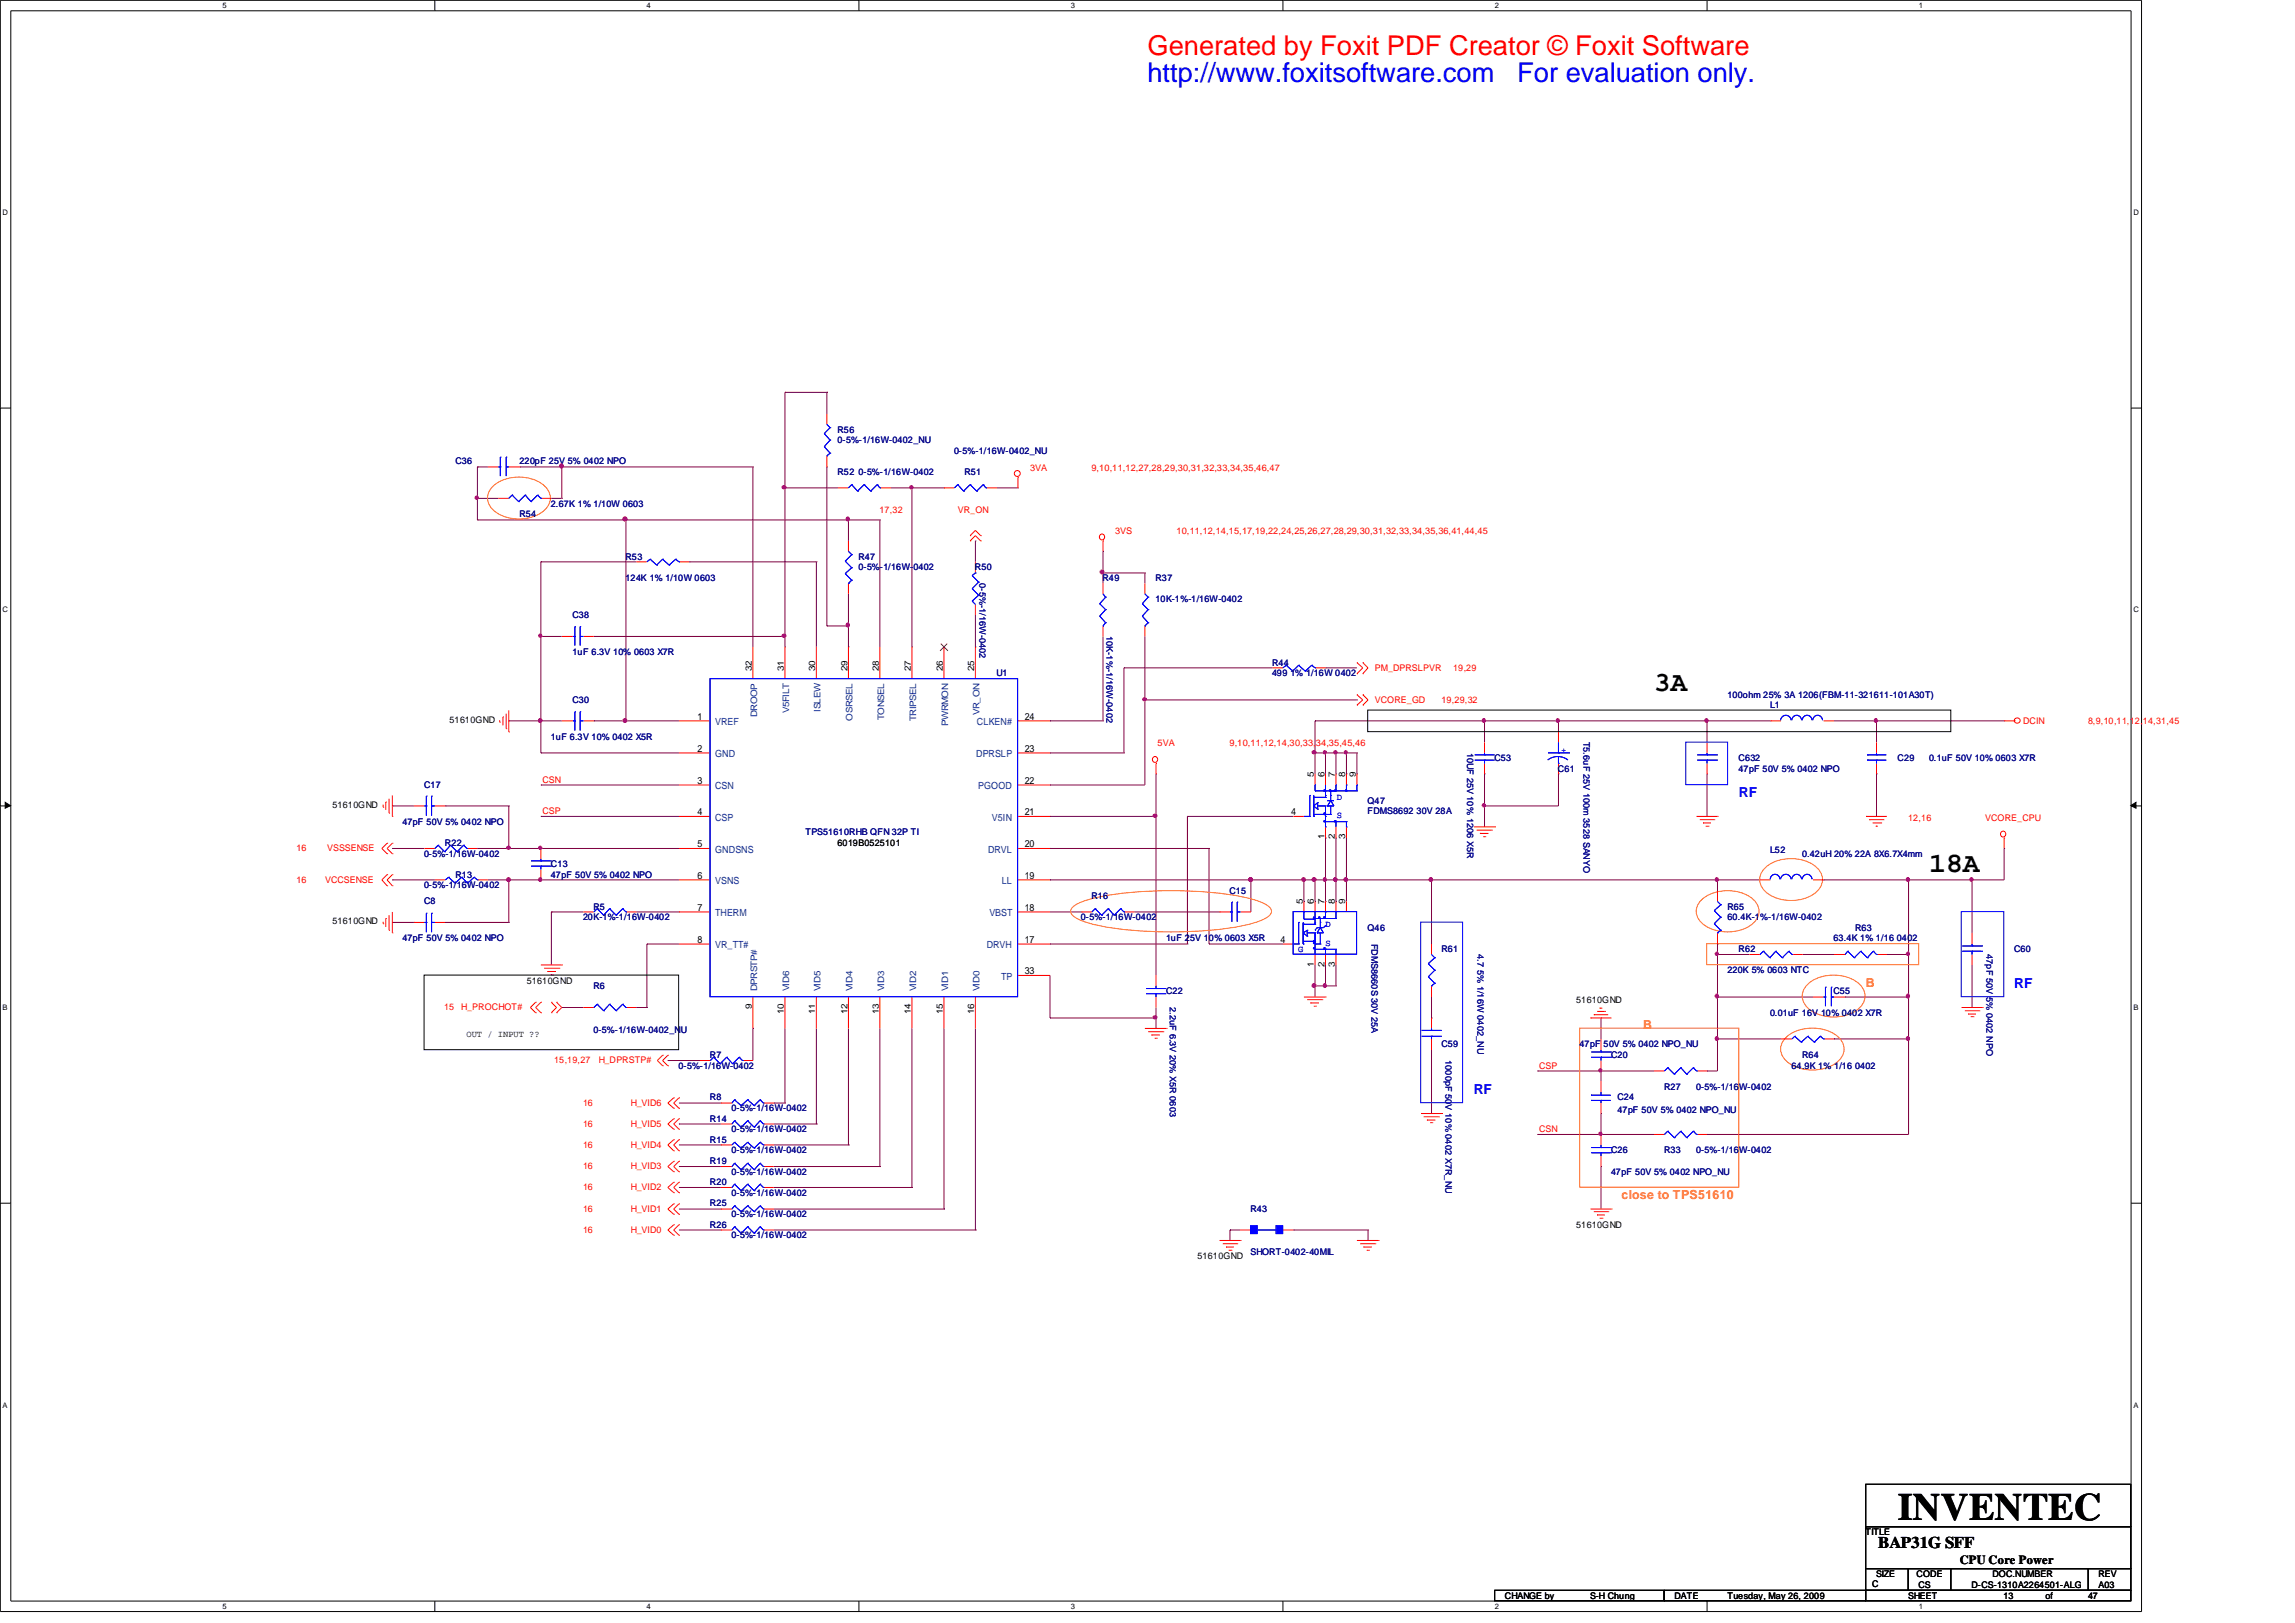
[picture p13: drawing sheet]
<svg xmlns="http://www.w3.org/2000/svg" width="297mm" height="210mm" viewBox="0 0 297 210" stroke-linecap="round" stroke-linejoin="round" font-family="sans-serif">
<defs><g id="words">
<text font-size="5" x="245.5" y="196.6">INVENTEC</text>
<g font-size="3.6">
<text x="214" y="89.4">3A</text>
<text x="249.6" y="112.8">18A</text>
</g>
<text font-size="3.5" fill="#f00" x="148.5" y="7.1">Generated by Foxit PDF Creator © Foxit Software</text>
<g font-size="3.5" fill="#00f">
<text x="148.5" y="10.6">http://www.foxitsoftware.com</text>
<text x="196.3" y="10.6">For evaluation only.</text>
</g>
<text font-size="2.1" x="243" y="200.3">BAP31G SFF</text>
<g font-size="1.8" fill="#00f">
<text x="225" y="103.1">RF</text>
<text x="260.6" y="127.8">RF</text>
<text x="190.7" y="141.5">RF</text>
</g>
<g font-size="1.6" fill="#ff8000">
<text x="241.4" y="127.7">B</text>
<text x="212.6" y="133.2">B</text>
<text x="209.8" y="155.1">close to TPS51610</text>
</g>
<text font-size="1.6" x="253.6" y="202.4">CPU Core Power</text>
<g font-size="1.3">
<text x="90.2" y="93.1">1</text>
<text x="132.6" y="93.1">24</text>
<text x="90.2" y="97.3">2</text>
<text x="90.2" y="101.4">3</text>
<text x="132.6" y="101.4">22</text>
<text x="132.6" y="97.3">23</text>
<text x="90.2" y="105.5">4</text>
<text x="132.6" y="105.5">21</text>
<text x="167" y="105.5">4</text>
<text x="90.2" y="109.6">5</text>
<text x="90.2" y="113.7">6</text>
<text x="132.6" y="113.7">19</text>
<text x="132.6" y="109.6">20</text>
<text x="90.2" y="117.9">7</text>
<text x="132.6" y="117.9">18</text>
<text x="90.2" y="122">8</text>
<text x="132.6" y="122">17</text>
<text x="165.7" y="122">4</text>
<text x="132.6" y="126.1">33</text>
</g>
<g font-size="1.3" fill="#004080">
<text x="92.5" y="93.8">VREF</text>
<text x="126.4" y="93.8">CLKEN#</text>
<text x="92.5" y="98">GND</text>
<text x="126.3" y="98">DPRSLP</text>
<text x="92.5" y="102.1">CSN</text>
<text x="92.5" y="106.2">CSP</text>
<text x="126.6" y="102.1">PGOOD</text>
<text x="128.3" y="106.2">V5IN</text>
<text x="92.5" y="110.3">GNDSNS</text>
<text x="127.8" y="110.3">DRVL</text>
<text x="92.5" y="114.4">VSNS</text>
<text x="92.5" y="118.5">THERM</text>
<text x="128" y="118.5">VBST</text>
<text x="129.6" y="114.4">LL</text>
<text x="92.5" y="122.7">VR_TT#</text>
<text x="127.7" y="122.7">DRVH</text>
<text x="129.5" y="126.7">TP</text>
</g>
<g font-size="1.2" fill="#000080">
<text x="108.4" y="56">R56</text>
<text x="108.4" y="57.3">0-5%-1/16W-0402_NU</text>
<text x="123.4" y="58.7">0-5%-1/16W-0402_NU</text>
<text x="58.9" y="60">C36</text>
<text x="67.2" y="60">220pF 25V 5% 0402 NPO</text>
<text x="71.3" y="65.5">2.67K 1% 1/10W 0603</text>
<text x="108.4" y="61.5">R52 0-5%-1/16W-0402</text>
<text x="124.8" y="61.5">R51</text>
<text x="67.2" y="66.9">R54</text>
<text x="80.9" y="72.4">R53</text>
<text x="80.9" y="75.2">124K 1% 1/10W 0603</text>
<text x="111.1" y="72.4">R47</text>
<text x="111.1" y="73.7">0-5%-1/16W-0402</text>
<text x="126.1" y="73.7">R50</text>
<text x="126.7" y="75.4" transform="rotate(90 126.7 75.4)">0-5%-1/16W-0402</text>
<text x="142.7" y="75.2">R49</text>
<text x="149.5" y="75.2">R37</text>
<text x="149.5" y="77.9">10K-1%-1/16W-0402</text>
<text x="74.1" y="79.9">C38</text>
<text x="143.2" y="82.3" transform="rotate(90 143.2 82.3)">10K-1%-1/16W-0402</text>
<text x="74.1" y="84.8">1uF 6.3V 10% 0603 X7R</text>
<text x="128.9" y="87.5">U1</text>
<text x="164.6" y="86.1">R44</text>
<text x="164.6" y="87.5">499 1% 1/16W 0402</text>
<text x="71.3" y="95.8">1uF 6.3V 10% 0402 X5R</text>
<text x="74.1" y="90.9">C30</text>
<text x="223.5" y="90.3">100ohm 25% 3A 1206(FBM-11-321611-101A30T)</text>
<text x="229" y="91.6">L1</text>
<text x="54.9" y="101.9">C17</text>
<text x="189.8" y="97.4" transform="rotate(90 189.8 97.4)">10UF 25V 10% 1206 X5R</text>
<text x="193.4" y="98.5">C53</text>
<text x="201.6" y="99.8">C61</text>
<text x="204.9" y="96" transform="rotate(90 204.9 96)">T5.6uF 25V 100m 3528 SANYO</text>
<text x="224.9" y="98.5">C632</text>
<text x="224.9" y="99.8">47pF 50V 5% 0402 NPO</text>
<text x="245.5" y="98.5">C29</text>
<text x="249.6" y="98.5">0.1uF 50V 10% 0603 X7R</text>
<text x="52.1" y="106.7">47pF 50V 5% 0402 NPO</text>
<text x="176.9" y="104">Q47</text>
<text x="176.9" y="105.3">FDMS8692 30V 28A</text>
<text x="54.9" y="110.8">0-5%-1/16W-0402</text>
<text x="57.6" y="109.5">R22</text>
<text x="58.9" y="113.5">R13</text>
<text x="71.3" y="112.2">C13</text>
<text x="71.3" y="113.5">47pF 50V 5% 0402 NPO</text>
<text x="104.2" y="108">TPS51610RHB QFN 32P TI</text>
<text x="229" y="110.4">L52</text>
<text x="233.2" y="110.8">0.42uH 20% 22A 8X6.7X4mm</text>
<text x="54.9" y="114.9">0-5%-1/16W-0402</text>
<text x="54.9" y="117">C8</text>
<text x="75.4" y="119">20K-1%-1/16W-0402</text>
<text x="76.8" y="117.7">R5</text>
<text x="139.9" y="119">0-5%-1/16W-0402</text>
<text x="141.2" y="116.3">R16</text>
<text x="159.1" y="115.7">C15</text>
<text x="223.5" y="117.7">R65</text>
<text x="223.5" y="119">60.4K-1%-1/16W-0402</text>
<text x="52.1" y="121.8">47pF 50V 5% 0402 NPO</text>
<text x="150.9" y="121.8">1uF 25V 10% 0603 X5R</text>
<text x="176.9" y="120.4">Q46</text>
<text x="177.4" y="122.1" transform="rotate(90 177.4 122.1)">FDMS8660S 30V 25A</text>
<text x="186.5" y="123.2">R61</text>
<text x="191.2" y="123.4" transform="rotate(90 191.2 123.4)">4.7 5% 1/16W 0402_NU</text>
<text x="223.5" y="125.9">220K 5% 0603 NTC</text>
<text x="224.9" y="123.2">R62</text>
<text x="237.2" y="121.8">63.4K 1% 1/16 0402</text>
<text x="240" y="120.4">R63</text>
<text x="257" y="123.4" transform="rotate(90 257 123.4)">47pF 50V 5% 0402 NPO</text>
<text x="260.6" y="123.2">C60</text>
<text x="76.8" y="127.9">R6</text>
<text x="150.9" y="128.6">C22</text>
<text x="151.4" y="130.3" transform="rotate(90 151.4 130.3)">2.2uF 6.3V 20% X5R 0603</text>
<text x="229" y="131.4">0.01uF 16V 10% 0402 X7R</text>
<text x="237.2" y="128.6">C55</text>
<text x="76.8" y="133.6">0-5%-1/16W-0402_NU</text>
<text x="91.9" y="136.9">R7</text>
<text x="186.5" y="135.5">C59</text>
<text x="187" y="137.2" transform="rotate(90 187 137.2)">1000pF 50V 10% 0402 X7R_NU</text>
<text x="204.4" y="135.5">47pF 50V 5% 0402 NPO_NU</text>
<text x="208.4" y="136.9">C20</text>
<text x="233.1" y="136.9">R64</text>
<text x="87.8" y="138.3">0-5%-1/16W-0402</text>
<text x="91.9" y="142.3">R8</text>
<text x="94.6" y="143.8">0-5%-1/16W-0402</text>
<text x="209.3" y="142.3">C24</text>
<text x="215.3" y="141">R27</text>
<text x="219.4" y="141">0-5%-1/16W-0402</text>
<text x="231.8" y="138.3">64.9K 1% 1/16 0402</text>
<text x="91.9" y="145.1">R14</text>
<text x="91.9" y="147.8">R15</text>
<text x="94.6" y="146.5">0-5%-1/16W-0402</text>
<text x="94.6" y="149.2">0-5%-1/16W-0402</text>
<text x="208.4" y="149.2">C26</text>
<text x="209.3" y="144">47pF 50V 5% 0402 NPO_NU</text>
<text x="215.3" y="149.2">R33</text>
<text x="219.4" y="149.2">0-5%-1/16W-0402</text>
<text x="91.9" y="150.6">R19</text>
<text x="91.9" y="153.3">R20</text>
<text x="94.6" y="152">0-5%-1/16W-0402</text>
<text x="94.6" y="154.7">0-5%-1/16W-0402</text>
<text x="208.4" y="152">47pF 50V 5% 0402 NPO_NU</text>
<text x="91.9" y="156">R25</text>
<text x="91.9" y="158.8">R26</text>
<text x="94.6" y="157.5">0-5%-1/16W-0402</text>
<text x="94.6" y="160.2">0-5%-1/16W-0402</text>
<text x="161.8" y="156.8">R43</text>
<text x="161.8" y="162.4">SHORT-0402-40MIL</text>
</g>
<g font-size="1.2" fill="#f00">
<text x="133.3" y="60.9">3VA</text>
<text x="141.2" y="60.9">9,10,11,12,27,28,29,30,31,32,33,34,35,46,47</text>
<text x="113.8" y="66.4">17,32</text>
<text x="123.9" y="66.4">VR_ON</text>
<text x="144.3" y="69.1">3VS</text>
<text x="152.2" y="69.1">10,11,12,14,15,17,19,22,24,25,26,27,28,29,30,31,32,33,34,35,36,41,44,45</text>
<text x="177.9" y="86.8">PM_DPRSLPVR</text>
<text x="188" y="86.8">19,29</text>
<text x="177.9" y="90.9">VCORE_GD</text>
<text x="186.5" y="90.9">19,29,32</text>
<text x="261.8" y="93.6">DCIN</text>
<text x="270.1" y="93.6">8,9,10,11,12,14,31,45</text>
<text x="70.2" y="101.3">CSN</text>
<text x="149.8" y="96.5">5VA</text>
<text x="159.1" y="96.5">9,10,11,12,14,30,33,34,35,45,46</text>
<text x="70.2" y="105.3">CSP</text>
<text x="246.9" y="106.2">12,16</text>
<text x="256.9" y="106.2">VCORE_CPU</text>
<text x="38.4" y="110.2">16</text>
<text x="42.3" y="110.2">VSSSENSE</text>
<text x="38.4" y="114.2">16</text>
<text x="42.1" y="114.2">VCCSENSE</text>
<text x="57.5" y="130.7">15</text>
<text x="59.7" y="130.7">H_PROCHOT#</text>
<text x="71.7" y="137.6">15,19,27</text>
<text x="77.5" y="137.6">H_DPRSTP#</text>
<text x="75.4" y="143.1">16</text>
<text x="81.6" y="143.1">H_VID6</text>
<text x="199.1" y="138.3">CSP</text>
<text x="75.4" y="148.5">16</text>
<text x="75.4" y="145.8">16</text>
<text x="81.6" y="148.5">H_VID4</text>
<text x="81.6" y="145.8">H_VID5</text>
<text x="199.1" y="146.5">CSN</text>
<text x="75.4" y="154">16</text>
<text x="75.4" y="151.3">16</text>
<text x="81.6" y="154">H_VID2</text>
<text x="81.6" y="151.3">H_VID3</text>
<text x="75.4" y="156.8">16</text>
<text x="75.4" y="159.5">16</text>
<text x="81.6" y="156.8">H_VID1</text>
<text x="81.6" y="159.5">H_VID0</text>
</g>
<g font-size="1.2">
<text x="97.3" y="86.9" transform="rotate(-90 97.3 86.9)">32</text>
<text x="101.4" y="86.9" transform="rotate(-90 101.4 86.9)">31</text>
<text x="105.5" y="86.9" transform="rotate(-90 105.5 86.9)">30</text>
<text x="109.6" y="86.9" transform="rotate(-90 109.6 86.9)">29</text>
<text x="113.7" y="86.9" transform="rotate(-90 113.7 86.9)">28</text>
<text x="117.8" y="86.9" transform="rotate(-90 117.8 86.9)">27</text>
<text x="122" y="86.9" transform="rotate(-90 122 86.9)">26</text>
<text x="126.1" y="86.9" transform="rotate(-90 126.1 86.9)">25</text>
<text x="58.2" y="93.6">51610GND</text>
<text x="170" y="100.6" transform="rotate(-90 170 100.6)">5</text>
<text x="171.3" y="100.6" transform="rotate(-90 171.3 100.6)">6</text>
<text x="172.7" y="100.6" transform="rotate(-90 172.7 100.6)">7</text>
<text x="174.1" y="100.6" transform="rotate(-90 174.1 100.6)">8</text>
<text x="175.4" y="100.6" transform="rotate(-90 175.4 100.6)">9</text>
<text x="43" y="104.5">51610GND</text>
<text x="108.4" y="109.5">6019B0525101</text>
<text x="171.3" y="108.5" transform="rotate(-90 171.3 108.5)">1</text>
<text x="172.7" y="108.5" transform="rotate(-90 172.7 108.5)">2</text>
<text x="174.1" y="108.5" transform="rotate(-90 174.1 108.5)">3</text>
<text x="43" y="119.5">51610GND</text>
<text x="168.6" y="117" transform="rotate(-90 168.6 117)">5</text>
<text x="170" y="117" transform="rotate(-90 170 117)">6</text>
<text x="171.3" y="117" transform="rotate(-90 171.3 117)">7</text>
<text x="172.7" y="117" transform="rotate(-90 172.7 117)">8</text>
<text x="174.1" y="117" transform="rotate(-90 174.1 117)">9</text>
<text x="170" y="125.1" transform="rotate(-90 170 125.1)">1</text>
<text x="171.3" y="125.1" transform="rotate(-90 171.3 125.1)">2</text>
<text x="172.7" y="125.1" transform="rotate(-90 172.7 125.1)">3</text>
<text x="68.2" y="127.3">51610GND</text>
<text x="97.3" y="130.6" transform="rotate(-90 97.3 130.6)">9</text>
<text x="101.4" y="131.2" transform="rotate(-90 101.4 131.2)">10</text>
<text x="105.5" y="131.2" transform="rotate(-90 105.5 131.2)">11</text>
<text x="109.6" y="131.2" transform="rotate(-90 109.6 131.2)">12</text>
<text x="113.7" y="131.2" transform="rotate(-90 113.7 131.2)">13</text>
<text x="117.8" y="131.2" transform="rotate(-90 117.8 131.2)">14</text>
<text x="122" y="131.2" transform="rotate(-90 122 131.2)">15</text>
<text x="126.1" y="131.2" transform="rotate(-90 126.1 131.2)">16</text>
<text x="203.9" y="129.7">51610GND</text>
<text x="60.4" y="134.1">OUT / INPUT ??</text>
<text x="203.9" y="158.8">51610GND</text>
<text x="154.9" y="162.9">51610GND</text>
<text x="241.4" y="198.6">TITLE</text>
<text x="194.7" y="206.8">CHANGE by</text>
<text x="205.7" y="206.8">S-H Chung</text>
<text x="216.6" y="206.8">DATE</text>
<text x="223.5" y="206.8">Tuesday, May 26, 2009</text>
<text x="242.2" y="205.3">C</text>
<text x="242.7" y="204">SIZE</text>
<text x="246.9" y="206.8">SHEET</text>
<text x="248" y="204">CODE</text>
<text x="248.2" y="205.5">CS</text>
<text x="255.1" y="205.5">D-CS-1310A2264501-ALG</text>
<text x="257.8" y="204">DOC.NUMBER</text>
<text x="259.2" y="206.8">13</text>
<text x="264.6" y="206.8">of</text>
<text x="270.1" y="206.8">47</text>
<text x="271.5" y="204">REV</text>
<text x="271.5" y="205.5">A03</text>
</g>
<g font-size="1.2" fill="#004080">
<text x="98" y="92.8" transform="rotate(-90 98 92.8)">DROOP</text>
<text x="102.1" y="92.3" transform="rotate(-90 102.1 92.3)">V5FILT</text>
<text x="106.2" y="92.1" transform="rotate(-90 106.2 92.1)">ISLEW</text>
<text x="110.3" y="93.2" transform="rotate(-90 110.3 93.2)">OSRSEL</text>
<text x="114.4" y="93.1" transform="rotate(-90 114.4 93.1)">TONSEL</text>
<text x="118.5" y="93.3" transform="rotate(-90 118.5 93.3)">TRIPSEL</text>
<text x="122.7" y="93.9" transform="rotate(-90 122.7 93.9)">PWRMON</text>
<text x="126.7" y="92.5" transform="rotate(-90 126.7 92.5)">VR_ON</text>
<text x="98" y="128.3" transform="rotate(-90 98 128.3)">DPRSTP#</text>
<text x="102.1" y="128.3" transform="rotate(-90 102.1 128.3)">VID6</text>
<text x="106.2" y="128.3" transform="rotate(-90 106.2 128.3)">VID5</text>
<text x="110.3" y="128.3" transform="rotate(-90 110.3 128.3)">VID4</text>
<text x="114.4" y="128.3" transform="rotate(-90 114.4 128.3)">VID3</text>
<text x="118.5" y="128.3" transform="rotate(-90 118.5 128.3)">VID2</text>
<text x="122.7" y="128.3" transform="rotate(-90 122.7 128.3)">VID1</text>
<text x="126.7" y="128.3" transform="rotate(-90 126.7 128.3)">VID0</text>
</g>
<g font-size="1.2" fill="#00f">
<text x="202" y="97.4">+</text>
<text x="172.9" y="105.8">S</text>
<text x="172.9" y="103.5">D</text>
<text x="171.5" y="120">D</text>
<text x="168" y="123.2">G</text>
<text x="171.5" y="122.3">S</text>
</g>
<g font-size="1">
<text x="28.8" y="1">5</text>
<text x="83.7" y="1">4</text>
<text x="138.5" y="1">3</text>
<text x="193.4" y="1">2</text>
<text x="248.3" y="1">1</text>
<text x=".3" y="27.8">D</text>
<text x="276" y="27.8">D</text>
<text x=".3" y="79.2">C</text>
<text x="276" y="79.2">C</text>
<text x=".3" y="130.7">B</text>
<text x="276" y="130.7">B</text>
<text x=".3" y="182.1">A</text>
<text x="276" y="182.1">A</text>
<text x="28.8" y="208.1">5</text>
<text x="83.7" y="208.1">4</text>
<text x="138.5" y="208.1">3</text>
<text x="193.4" y="208.1">2</text>
<text x="248.3" y="208.1">1</text>
</g>
</g></defs>
<path d="M0 0h277.1v208.5h-277.1zM1.4 1.4h274.3v205.7h-274.3z" fill="none" stroke="#000" stroke-width=".13"/>
<g fill="#fff">
<path d="M28.8 .2h.5v1.1h-.5z"/>
<path d="M28.8 207.3h.5v1.1h-.5z"/>
</g>
<path d="M56.3 0v1.4M56.3 207.1v1.4" fill="none" stroke="#000" stroke-width=".13"/>
<g fill="#fff">
<path d="M83.7 .2h.5v1.1h-.5z"/>
<path d="M83.7 207.3h.5v1.1h-.5z"/>
</g>
<path d="M111.1 0v1.4M111.1 207.1v1.4" fill="none" stroke="#000" stroke-width=".13"/>
<g fill="#fff">
<path d="M138.5 .2h.5v1.1h-.5z"/>
<path d="M138.5 207.3h.5v1.1h-.5z"/>
</g>
<path d="M166 0v1.4M166 207.1v1.4" fill="none" stroke="#000" stroke-width=".13"/>
<g fill="#fff">
<path d="M193.4 .2h.5v1.1h-.5z"/>
<path d="M193.4 207.3h.5v1.1h-.5z"/>
</g>
<path d="M220.9 0v1.4M220.9 207.1v1.4" fill="none" stroke="#000" stroke-width=".13"/>
<g fill="#fff">
<path d="M248.2 .2h.6v1.1h-.6z"/>
<path d="M248.2 207.3h.6v1.1h-.6z"/>
<path d="M.3 27h.6v1.1h-.6z"/>
<path d="M276 27h.6v1.1h-.6z"/>
<path d="M.3 78.4h.6v1.1h-.6z"/>
<path d="M276 78.4h.6v1.1h-.6z"/>
</g>
<path d="M0 52.8h1.4M275.7 52.8h1.4" fill="none" stroke="#000" stroke-width=".13"/>
<g fill="#fff">
<path d="M.3 129.9h.6v1.1h-.6z"/>
<path d="M276 129.9h.6v1.1h-.6z"/>
</g>
<path d="M0 104.3h1.4M275.7 104.3h1.4" fill="none" stroke="#000" stroke-width=".13"/>
<path d="M.7 103.8l.7 .4-.7 .4zM275.7 104.2l.7-.4v.8z" fill="#000" stroke="#000" stroke-width=".13"/>
<g fill="#fff">
<path d="M.3 181.3h.6v1.1h-.6z"/>
<path d="M276 181.3h.6v1.1h-.6z"/>
</g>
<g fill="none" stroke="#000" stroke-width=".13">
<path d="M177 91.9h75.4v2.8h-75.4zM54.9 126.2h32.9v9.6h-32.9zM0 155.7h1.4M275.7 155.7h1.4M241.4 192h34.3v5.5h-34.3zM241.4 197.5h34.3v5.4h-34.3zM193.4 205.7h21.9v1.4h-21.9zM215.3 205.7h26.1v1.4h-26.1zM241.4 202.9h5.5v2.8h-5.5zM241.4 205.7h34.3v1.4h-34.3zM246.9 202.9h5.5v2.8h-5.5zM252.4 202.9h17.8v2.8h-17.8z"/>
<path d="M270.2 202.9h5.5v2.8h-5.5z"/>
</g>
<g fill="none" stroke="#800040" stroke-width=".13">
<path d="M101.6 50.8h.1M101.6 50.8v32.9M101.6 50.8h5.4M107 50.8h.1M107 50.8v2.8M61.8 60.4h.1M61.8 67.3h.1M61.8 64.5h.1M61.8 60.4h1.3M61.8 67.3h52M61.8 60.4v6.9M61.8 64.5h2.7"/>
<path d="M67.3 60.4h.1M67.3 60.4h30.1M70 72.7h.1M70 72.7v24.7M70 72.7h12.3M71.3 64.5h1.4M72.7 60.4h.1M72.7 64.5h.1M72.7 60.4v4.1M81 67.3h.1M81 67.3v26M89.2 72.7h.1"/>
<path d="M89.2 72.7h16.4M97.4 60.4h.1M97.4 60.4v23.3M101.6 63.1h.1M101.6 63.1h6.8M105.6 72.7h.1M105.6 72.7v11M107 60.4h.1M107 60.4v20.6M109.8 67.3h.1M109.8 67.3v2.7M109.8 76.8v6.9"/>
<path d="M113.8 67.3h.1M113.8 67.3v16.4M115.3 63.1h6.8M118 63.1h.1M118 63.1v20.6M122.1 63.1h.1M126.2 70h.1M126.2 70v2.7M126.2 79.5v4.2M129 63.1h2.7M131.7 63.1h.1M142.7 71.3h.1"/>
<path d="M142.7 74.1h.1M142.7 71.3v4.2M142.7 74.1h5.4M148.1 74.1h.1M148.1 74.1v1.4M65.8 93.3h.1M65.8 93.3h6.9M70 82.3h.1M70 93.3h.1M70 97.4h.1M70 82.3h2.7M70 97.4h17.8"/>
<path d="M76.8 93.3h.1M76.8 82.3h.1M76.8 93.3h11M76.8 82.3h24.8M81 93.3h.1M101.6 83.7h.1M107 81h.1M107 81h2.8M109.8 81h.1M109.8 83.7h.1M118 83.7h.1M126.2 83.7h.1"/>
<path d="M135.8 97.4h.1M135.8 93.3h.1M135.8 93.3h6.9M135.8 97.4h9.6M142.7 93.3h.1M142.7 82.3v11M145.4 97.4h.1M145.4 86.4h.1M145.4 86.4v11M145.4 86.4h19.2M148.1 90.6h.1M148.1 82.3v19.3h-12.3"/>
<path d="M148.1 90.6h27.5M170.1 93.3h.1M170.1 97.4h.1M170.1 93.3h59M170.1 93.3v6.8M170.1 97.4h5.5M171.5 86.4h.1M171.5 97.4h.1M171.5 97.4v2.7M171.5 86.4h4.1M172.8 97.4h.1M172.8 97.4v2.7"/>
<path d="M174.2 97.4h.1M174.2 97.4v2.7M175.6 90.6h.1M175.6 97.4h.1M175.6 97.4v2.7M192.1 93.3h.1M192.1 93.3v2.8M201.6 93.3h.1M201.6 93.3v1.4M220.9 93.3h.1M220.9 93.3v2.8M229.1 93.3h.1"/>
<path d="M237.3 93.3h22M242.8 93.3h.1M242.8 93.3v2.8M259.3 93.3h.1M50.8 109.8h.1M50.8 113.8h.1M50.8 104.3h.1M50.8 113.8h5.5M50.8 109.8h4.1M50.8 104.3h2.8M50.8 119.3h2.8M53.6 119.3h.1"/>
<path d="M57.6 104.3h.1M57.6 119.3h.1M57.6 104.3h8.2M57.6 119.3h8.2M61.8 109.8h.1M61.8 109.8h26M63.1 113.8h24.7M65.8 109.8h.1M65.8 113.8h.1M65.8 104.3h.1M65.8 119.3h.1M65.8 104.3v5.5"/>
<path d="M65.8 113.8v5.5M70 101.6h.1M70 105.6h.1M70 109.8h.1M70 113.8h.1M70 105.6h17.8M70 101.6h17.8M71.3 118h.1M71.3 118h4.2M71.3 118v6.8M82.3 118h5.5M87.8 118h.1"/>
<path d="M135.8 113.8h.1M135.8 105.6h.1M135.8 101.6h.1M135.8 109.8h.1M135.8 118h4.1M135.8 113.8h91.9M135.8 105.6h13.8M135.8 109.8h20.6M139.9 118h.1M146.8 118h11M149.6 100.1h.1M149.6 105.6h.1"/>
<path d="M149.6 100.1v26.1M153.6 105.6h.1M153.6 105.6h13.7M153.6 105.6v16.5M156.4 109.8h.1M156.4 109.8v12.3M157.8 118h.1M161.8 113.8h.1M161.8 113.8v4.2M168.7 116.6h.1M168.7 113.8h.1M168.7 113.8v2.8"/>
<path d="M170.1 116.6h.1M170.1 113.8h.1M170.1 113.8v2.8M171.5 116.6h.1M171.5 108.4h.1M171.5 113.8h.1M171.5 108.4v8.2M172.8 116.6h.1M172.8 108.4h.1M172.8 113.8h.1M172.8 100.1h.1M172.8 108.4v8.2"/>
<path d="M174.2 113.8h.1M174.2 100.1h.1M174.2 108.4v8.2M175.6 100.1h.1M185.2 113.8h.1M185.2 113.8v8.3M192.1 104.3h.1M192.1 100.1h.1M192.1 100.1v6.9M201.6 100.1h.1M201.6 100.1v4.2h-9.5M220.9 100.1h.1"/>
<path d="M220.9 100.1v5.5M222.2 113.8h.1M222.2 113.8v1.5M235.9 113.8h.1M242.8 100.1h.1M242.8 100.1v5.5M246.9 113.8h.1M246.9 113.8v33h-26M255.1 113.8h.1M255.1 113.8v6.9M259.3 109.8h.1M259.3 109.8v4h-23.4"/>
<path d="M72.7 130.3h.1M72.7 130.3h2.8M82.3 130.3h.1M82.3 130.3h1.4M83.7 122.1h.1M83.7 130.3h.1M83.7 122.1h4.1M83.7 122.1v8.2M86.4 137.2h.1M86.4 137.2h4.2M97.4 133.1h.1M97.4 133.1v4.1"/>
<path d="M101.6 133.1v9.6M105.6 133.1v12.3M109.8 133.1v15M113.8 133.1v17.8M118 133.1v20.5M122.1 133.1v23.3M126.2 133.1v26M135.8 131.7h.1M135.8 122.1h.1M135.8 126.2v5.5M135.8 131.7h13.8M135.8 122.1h17.8"/>
<path d="M149.6 131.7h.1M149.6 133.1h.1M149.6 130.3v2.8M153.6 122.1h.1M156.4 122.1h.1M156.4 122.1h9.6M170.1 127.6h.1M170.1 124.8v4.2M170.1 127.6h2.7M171.5 127.6h.1M171.5 124.8v2.8M172.8 127.6h.1"/>
<path d="M172.8 124.8v2.8M185.2 131.7h.1M185.2 129v2.7M185.2 135.8v8.3M198.9 138.6h.1M198.9 138.6h15.1M207.1 138.6h.1M207.1 131.7h.1M207.1 131.7v2.7M207.1 138.6v1.3M220.9 138.6h.1M222.2 122.1h.1"/>
<path d="M222.2 123.5h.1M222.2 129h.1M222.2 134.4h.1M222.2 122.1v16.5h-1.3M222.2 123.5h4.2M222.2 129h12.4M222.2 134.4h8.2M233.2 123.5h.1M233.2 123.5h4.1M237.3 134.4h.1M237.3 134.4h9.6M238.7 129h.1"/>
<path d="M238.7 129h8.2M244.1 123.5h.1M244.1 123.5h2.8M246.9 123.5h.1M246.9 129h.1M246.9 134.4h.1M255.1 130.3h.1M255.1 124.8v5.5M87.8 145.4h.1M87.8 159.1h5.5M87.8 142.7h5.5M87.8 145.4h5.5"/>
<path d="M87.8 148.1h5.5M87.8 150.9h5.5M87.8 153.6h5.5M87.8 156.4h5.5M93.3 142.7h.1M93.3 148.1h.1M93.3 150.9h.1M93.3 153.6h.1M93.3 156.4h.1M93.3 159.1h.1M100.1 142.7h.1M100.1 159.1h26.1"/>
<path d="M100.1 142.7h1.5M100.1 145.4h5.5M100.1 148.1h9.7M100.1 150.9h13.7M100.1 153.6h17.9M100.1 156.4h22M101.6 142.7h.1M105.6 145.4h.1M109.8 148.1h.1M113.8 150.9h.1M118 153.6h.1M122.1 156.4h.1"/>
<path d="M126.2 159.1h.1M159.1 159.1h.1M159.1 159.1h1.4M159.1 159.1v1.4M167.3 159.1h.1M167.3 159.1h9.7M177 159.1h.1M177 159.1v1.4M185.2 144.1h.1M198.9 146.8h.1M198.9 146.8h15.1M207.1 146.8h.1"/>
<path d="M207.1 150.9h.1M207.1 144.1h.1M207.1 144.1v2.7M207.1 150.9v5.5M220.9 146.8h.1"/>
</g>
<g fill="#f0f" stroke="#f0f" stroke-width=".13">
<path d="M149.3 131.5h.3l.1 .1-.1 .2h-.3l-.1-.2z" fill-rule="evenodd"/>
<path d="M149.3 105.4h.3l.1 .1-.1 .2h-.3l-.1-.2z" fill-rule="evenodd"/>
<path d="M101.3 82.1h.3l.1 .2-.1 .1h-.3l-.1-.1z" fill-rule="evenodd"/>
<path d="M169.8 97.2h.4l.1 .1-.1 .2h-.4v-.2z" fill-rule="evenodd"/>
<path d="M147.9 90.3h.4v.2v.1h-.4l-.1-.1z" fill-rule="evenodd"/>
<path d="M101.3 62.9h.3l.1 .1-.1 .2h-.3l-.1-.2z" fill-rule="evenodd"/>
<path d="M65.6 109.5h.4v.2v.1h-.4l-.1-.1z" fill-rule="evenodd"/>
<circle cx="69.9" cy="82.3" r=".21"/>
<circle cx="222.1" cy="113.8" r=".24"/>
<circle cx="171.4" cy="127.5" r=".24"/>
<circle cx="170" cy="127.5" r=".25"/>
<circle cx="246.8" cy="123.4" r=".21"/>
<circle cx="170" cy="113.8" r=".25"/>
<circle cx="222.1" cy="123.4" r=".21"/>
<circle cx="207.1" cy="138.5" r=".21"/>
<circle cx="207.1" cy="146.7" r=".21"/>
<circle cx="222.1" cy="128.8" r=".24"/>
<circle cx="69.9" cy="93.2" r=".24"/>
<circle cx="185.1" cy="113.8" r=".24"/>
<circle cx="192" cy="104.2" r=".21"/>
<circle cx="80.9" cy="67.1" r=".25"/>
<circle cx="161.8" cy="113.8" r=".25"/>
<circle cx="61.7" cy="64.4" r=".21"/>
<circle cx="109.7" cy="67.1" r=".24"/>
<circle cx="246.8" cy="128.8" r=".24"/>
<circle cx="142.6" cy="74" r=".25"/>
<circle cx="172.7" cy="113.8" r=".24"/>
<circle cx="174.1" cy="113.8" r=".24"/>
<circle cx="171.4" cy="113.8" r=".24"/>
<circle cx="168.7" cy="113.8" r=".25"/>
<circle cx="69.9" cy="109.7" r=".21"/>
<circle cx="69.9" cy="113.8" r=".24"/>
<circle cx="192" cy="93.2" r=".24"/>
<circle cx="222.1" cy="134.3" r=".24"/>
<circle cx="80.9" cy="93.2" r=".25"/>
<circle cx="72.6" cy="60.3" r=".25"/>
<circle cx="171.4" cy="97.3" r=".21"/>
<circle cx="172.8" cy="97.3" r=".21"/>
<circle cx="174.1" cy="97.3" r=".21"/>
<circle cx="109.7" cy="80.8" r=".24"/>
<circle cx="117.9" cy="63" r=".21"/>
<circle cx="65.8" cy="113.8" r=".25"/>
<circle cx="246.8" cy="134.3" r=".24"/>
<circle cx="220.7" cy="93.2" r=".24"/>
<circle cx="201.5" cy="93.2" r=".24"/>
<circle cx="242.7" cy="93.2" r=".24"/>
<circle cx="255" cy="113.8" r=".24"/>
<circle cx="246.8" cy="113.8" r=".24"/>
</g>
<g fill="none" stroke="#f00" stroke-width=".13">
<path d="M64.5 64.5h1.3M70 64.5h1.3M122.1 63.1h1.4M125.5 69.3h.1M125.5 70h.1M125.5 69.3l.7-.7 .7 .7M125.5 70l.7-.7 .7 .7M126.9 69.3h.1M126.9 70h.1M127.6 63.1h1.4M131.7 61.8h.1M131.7 61.8v1.3"/>
<path d="M142.7 70h.1M142.7 70v1.3M64.6 93.4h.1M64.6 93.2v.2M65.1 92.8h.1M65.1 92.8v1.1M65.5 94.3h.1M65.5 92.3v2M65.8 94.7h.1M65.8 91.9v2.8M149.6 98.8h.1M149.6 98.8v1.3"/>
<path d="M175.6 85.7h.1M175.6 87.2h.1M175.6 89.9h.1M175.6 91.2h.1M175.6 85.7l.7 .7-.7 .8M175.6 89.9l.7 .7-.7 .6M176.3 85.7h.1M176.3 87.2h.1M176.3 89.9h.1M176.3 91.2h.1M176.3 85.7l.7 .7-.7 .8M176.3 89.9l.7 .7-.7 .6"/>
<path d="M259.3 93.3h1.3M260.6 93.3h.1M49.6 119.5h.1M49.6 104.4h.1M49.6 104.1v.3M49.6 119.3v.2M49.9 118.8h.1M49.9 103.8h.1M49.9 103.8v1M49.9 118.8v1.1M50.1 113.2h.1M50.1 114.6h.1"/>
<path d="M50.1 109.1h.1M50.1 110.4h.1M50.1 113.2l-.7 .6 .7 .8M50.1 109.1l-.7 .7 .7 .6M50.3 105.2h.1M50.3 103.3v1.9M50.3 118.4v2M50.8 105.6h.1M50.8 113.2h.1M50.8 114.6h.1M50.8 109.1h.1M50.8 110.4h.1"/>
<path d="M50.8 102.9v2.7M50.8 118v2.7M50.8 113.2l-.7 .6 .7 .8M50.8 109.1l-.7 .7 .7 .6M190.7 107h2.7M191.1 107.4h1.9M191.5 107.8h.1M191.5 107.8h1.1M191.9 108.2h.3M192.2 108.2h.1M193 107.4h.1M193.4 107h.1"/>
<path d="M219.5 105.6h2.7M219.9 106h1.9M220.3 106.5h.1M220.3 106.5h1.1M220.7 106.9h.3M221 106.9h.1M221.8 106h.1M222.2 105.6h.1M241.4 105.6h.1M241.4 105.6h2.7M241.9 106h.1M241.9 106h1.9"/>
<path d="M242.3 106.5h1.1M242.7 106.9h.1M242.7 106.9h.3M243.4 106.5h.1M259.3 108.4h.1M259.3 108.4v1.4M50.3 120.4h.1M50.8 120.7h.1M69.3 129.7h.1M69.3 131h.1M69.3 129.7l-.7 .6 .7 .7M70 129.7h.1"/>
<path d="M70 131h.1M70 124.8h2.7M70 129.7l-.7 .6 .7 .7M70.4 125.3h1.9M70.8 125.7h.1M70.8 125.7h1.1M71.2 126.1h.3M71.3 129.7h.1M71.3 131h.1M71.3 129.7l.7 .6-.7 .7M71.5 126.1h.1M72 131h.1"/>
<path d="M72 129.7h.1M72 129.7l.7 .6-.7 .7M72.3 125.3h.1M72.7 124.8h.1M75.5 130.3h1.3M81 130.3h1.3M85.7 136.5h.1M85.7 137.9h.1M85.7 136.5l-.7 .7 .7 .7M86.4 136.5h.1M86.4 137.9h.1M86.4 136.5l-.7 .7 .7 .7"/>
<path d="M148.1 133.1h2.8M148.5 133.5h2M149 133.9h.1M149 133.9h1.1M149.4 134.3h.2M149.6 134.3h.1M150.5 133.5h.1M150.9 133.1h.1M168.7 129h2.8M169.1 129.3h2M169.5 129.8h.1M169.5 129.8h1.1"/>
<path d="M170 130.2h.2M170.2 130.2h.1M171.1 129.3h.1M171.5 129h.1M185.2 122.1v1.4M185.2 127.6v1.4M205.8 131.7h.1M205.8 131.7h2.7M206.2 131.3h.1M206.2 131.3h1.9M206.6 130.9h1M207 130.4h.1"/>
<path d="M207 130.4h.3M207.6 130.9h.1M253.8 130.3h2.7M254.2 130.8h1.9M254.6 131.2h.1M254.6 131.2h1.1M255 131.5h.3M255.1 120.7v1.4M255.1 123.5v1.3M255.3 131.5h.1M256.1 130.8h.1M256.5 130.3h.1"/>
<path d="M87.2 155.7h.1M87.2 157.1h.1M87.2 153h.1M87.2 154.3h.1M87.2 150.2h.1M87.2 151.6h.1M87.2 147.4h.1M87.2 148.9h.1M87.2 144.7h.1M87.2 146.1h.1M87.2 142h.1M87.2 143.4h.1"/>
<path d="M87.2 158.5h.1M87.2 159.8h.1M87.2 155.7l-.8 .7 .8 .7M87.2 153l-.8 .6 .8 .7M87.2 150.2l-.8 .7 .8 .7M87.2 147.4l-.8 .7 .8 .8M87.2 144.7l-.8 .7 .8 .7M87.2 142l-.8 .7 .8 .7M87.2 158.5l-.8 .6 .8 .7M87.8 155.7h.1M87.8 157.1h.1M87.8 153h.1"/>
<path d="M87.8 154.3h.1M87.8 150.2h.1M87.8 151.6h.1M87.8 147.4h.1M87.8 148.9h.1M87.8 144.7h.1M87.8 146.1h.1M87.8 142h.1M87.8 143.4h.1M87.8 158.5h.1M87.8 159.8h.1M87.8 155.7l-.6 .7 .6 .7"/>
<path d="M87.8 153l-.6 .6 .6 .7M87.8 150.2l-.6 .7 .6 .7M87.8 147.4l-.6 .7 .6 .8M87.8 144.7l-.6 .7 .6 .7M87.8 142l-.6 .7 .6 .7M87.8 158.5l-.6 .6 .6 .7M160.5 159.1h1.3M166 159.1h1.3M183.9 144.1h2.7M184.2 144.5h1.9M184.6 144.9h.1M184.6 144.9h1.1"/>
<path d="M185 145.2h.3M185.3 145.2h.1M186.1 144.5h.1M186.6 144.1h.1M205.8 156.4h2.7M206.2 156.8h1.9M206.6 157.2h.1M206.6 157.2h1M207 157.6h.3M207.3 157.6h.1M208.1 156.8h.1M208.5 156.4h.1"/>
<path d="M214 146.8h1.3M219.5 146.8h1.4M157.8 160.5h2.7M158.2 160.9h1.9M158.6 161.3h.1M158.6 161.3h1M159 161.8h.3M159.3 161.8h.1M160.1 160.9h.1M160.5 160.5h.1M175.6 160.5h2.8M176 160.9h1.9"/>
<path d="M176.4 161.3h.1M176.4 161.3h1.1M176.8 161.8h.3M177.1 161.8h.1M177.9 160.9h.1M178.4 160.5h.1"/>
<circle cx="131.6" cy="61.3" r=".38"/>
<circle cx="142.6" cy="69.5" r=".36"/>
<circle cx="149.4" cy="98.3" r=".36"/>
<circle cx="261" cy="93.2" r=".36"/>
<circle cx="259.1" cy="107.9" r=".36"/>
</g>
<path d="M63.8 62.9a5.3 5.3 0 0 1 6.7 0 2.08 2.08 0 0 1-.5 3.4 5.5 5.5 0 0 1-6.2-.4 2 2 0 0 1 0-3zM139 117.2a14.8 14.8 0 0 1 6-1.6 53.2 53.2 0 0 1 16.8 .7 4.8 4.8 0 0 1 2.6 1.2l.1 .4-.1 .4a4.8 4.8 0 0 1-2.6 1.2 51.5 51.5 0 0 1-20.6 0 4.8 4.8 0 0 1-2.6-1.2l-.1-.4 .1-.4zM220.1 116.4a5.4 5.4 0 0 1 6.8 0 2.03 2.03 0 0 1-.5 3.4 5.5 5.5 0 0 1-6.3-.4 1.95 1.95 0 0 1 0-3zM228.4 112.3a5.3 5.3 0 0 1 6.7 0 2.08 2.08 0 0 1-.5 3.4 5.5 5.5 0 0 1-6.2-.4 2 2 0 0 1 0-3zM204.4 133h20.6v20.6h-20.6zM220.8 122.1h27.4v2.7h-27.4zM231.1 134.2a5.4 5.4 0 0 1 6.8 0 2.07 2.07 0 0 1-.5 3.4 5.6 5.6 0 0 1-6.3-.4 1.98 1.98 0 0 1 0-3zM233.9 127.3a5.3 5.3 0 0 1 6.7 0 2.08 2.08 0 0 1-.5 3.5 5.5 5.5 0 0 1-6.2-.4 2 2 0 0 1 0-3.1z" fill="none" stroke="#ff8000" stroke-width=".13"/>
<g fill="none" stroke="#00f" stroke-width=".13">
<path d="M66.3 64.1h.1M66.3 64.1l-.5 .4M66.3 64.1l.8 .8M67.1 64.9h.1M67.9 64.1h.1M67.9 64.1l-.8 .8M67.9 64.1l.8 .8M68.7 64.9h.1M69.6 64.1h.1M69.6 64.1l-.9 .8M69.6 64.1l.4 .4M70 64.5h.1"/>
<path d="M123.9 62.7h.1M123.9 62.7l-.4 .4M123.9 62.7l.8 .8M124.7 63.5h.1M125.5 62.7h.1M125.5 62.7l-.8 .8M125.5 62.7l.9 .8M126.4 63.5h.1M127.2 62.7h.1M127.2 62.7l-.8 .8M127.2 62.7l.4 .4M127.6 63.1h.1"/>
<path d="M218.1 96h5.4v5.5h-5.4zM183.8 119.3h5.4v23.4h-5.4zM253.7 117.9h5.5v11h-5.5zM77.3 129.9h.1M77.3 129.9l-.5 .4M77.3 129.9l.8 .9M78.1 130.8h.1M78.9 129.9h.1M78.9 129.9l-.8 .9M78.9 129.9l.8 .9M79.7 130.8h.1M80.6 129.9h.1"/>
<path d="M80.6 129.9l-.9 .9M80.6 129.9l.4 .4M81 130.3h.1M184.8 124.7h.1M184.8 126.4h.1M184.8 124.7l.8 .8M184.8 126.4l.8 .8M185.2 127.6h.1M185.2 123.5l.4 .4M185.6 123.9h.1M185.6 125.5h.1M185.6 127.2h.1"/>
<path d="M185.6 123.9l-.8 .8M185.6 125.5l-.8 .9M185.6 127.2l-.4 .4M253.9 123.1h2.5M253.9 122.4h2.5M255.1 122.4h.1M255.1 123.1h.1M255.1 122.1v.3M255.1 123.1v.4M256.4 123.1h.1M256.4 122.4h.1M162.3 158.7h.1"/>
<path d="M162.3 158.7l-.5 .4M215.8 146.3h.1M215.8 146.3l-.5 .5M215.8 146.3l.8 .9M216.6 147.2h.1M217.5 146.3h.1M217.5 146.3l-.9 .9M217.5 146.3l.7 .9M218.2 147.2h.1M219.1 146.3h.1M219.1 146.3l-.9 .9M219.1 146.3l.4 .5"/>
<path d="M219.5 146.8h.1"/>
</g>
<path d="M161.9 158.7h.7v.9h-.7z" fill="#00f"/>
<path d="M161.8 158.6h.8v1h-.8z" fill="none" stroke="#00f" stroke-width=".13"/>
<path d="M165.2 158.7h.7v.9h-.7z" fill="#00f"/>
<path d="M162.3 158.7h.1M162.3 158.7l-.5 .4M162.7 159.1h2.4M165.1 158.6h.8v1h-.8zM165.1 159.1h.1" fill="none" stroke="#00f" stroke-width=".13"/>
<path d="M161.9 158.7h.7v.9h-.7z" fill="#00f"/>
<path d="M161.8 158.6h.8v1h-.8z" fill="none" stroke="#00f" stroke-width=".13"/>
<path d="M165.2 158.7h.7v.9h-.7z" fill="#00f"/>
<g fill="none" stroke="#00f" stroke-width=".13">
<path d="M64.7 59.1h.1M64.7 59.1v2.5M65.5 59.1h.1M65.5 59.1v2.5M106.6 56.1h.1M106.6 57.8h.1M106.6 56.1l.8 .8M106.6 57.8l.8 .8M107 59h.1M107 54.9l.4 .4M107.4 55.3h.1M107.4 56.9h.1"/>
<path d="M107.4 58.6h.1M107.4 55.3l-.8 .8M107.4 56.9l-.8 .9M107.4 58.6l-.4 .4M64.5 60.4h.2M64.7 60.4h.1M65.5 60.4h.1M65.5 60.4h.3M84.1 72.3h.1M84.1 72.3l-.4 .4M84.1 72.3l.9 .8M85 73.1h.1"/>
<path d="M85.7 72.3h.1M85.7 72.3l-.7 .8M85.7 72.3l.9 .8M86.6 73.1h.1M87.4 72.3h.1M87.4 72.3l-.8 .8M87.4 72.3l.4 .4M87.8 72.7h.1M109.3 72.6h.1M109.3 74.2h.1M109.3 72.6l.9 .8M109.3 74.2l.9 .9"/>
<path d="M109.8 75.5h.1M109.8 71.3l.4 .5M110.2 71.8h.1M110.2 73.4h.1M110.2 75.1h.1M110.2 62.7h.1M110.2 71.8l-.9 .8M110.2 73.4l-.9 .8M110.2 75.1l-.4 .4M110.2 62.7l-.4 .4M110.2 62.7l.8 .8M111 63.5h.1"/>
<path d="M111.8 62.7h.1M111.8 62.7l-.8 .8M111.8 62.7l.8 .8M112.6 63.5h.1M113.5 62.7h.1M113.5 62.7l-.9 .8M113.5 62.7l.3 .4M113.8 63.1h.1M125.8 77.8h.1M125.8 76.2h.1M125.8 74.5h.1M125.8 77.8l.4 .4"/>
<path d="M125.8 76.2l.8 .8M125.8 74.5l.8 .8M126.2 74.1h.1M126.2 74.1l-.4 .4M126.6 77h.1M126.6 75.3h.1M126.6 77l-.8 .8M126.6 75.3l-.8 .9M142.3 78.1h.1M142.3 79.7h.1M142.3 78.1l.7 .8M142.3 79.7l.7 .9"/>
<path d="M142.7 76.8l.3 .5M143 77.3h.1M143 78.9h.1M143 77.3l-.7 .8M143 78.9l-.7 .8M147.8 78.1h.1M147.8 79.7h.1M147.8 78.1l.7 .8M147.8 79.7l.7 .9M148.1 76.8l.4 .5M148.5 77.3h.1M148.5 78.9h.1"/>
<path d="M148.5 77.3l-.7 .8M148.5 78.9l-.7 .8M74.1 82.3h.3M74.1 93.3h.3M74.4 82.3h.1M74.4 81.1h.1M74.4 93.3h.1M74.4 92.1h.1M74.4 81.1v2.4M74.4 92.1v2.4M75.1 81.1h.1M75.1 82.3h.1"/>
<path d="M75.1 92.1h.1M75.1 93.3h.1M75.1 82.3h.4M75.1 81.1v2.4M75.1 92.1v2.4M75.1 93.3h.4M91.9 87.8h39.8v41.1h-39.8zM142.7 81h.1M143 80.6h.1M143 80.6l-.3 .4M148.1 81h.1M148.5 80.6h.1"/>
<path d="M148.5 80.6l-.4 .4M166.4 86.1h.1M166.4 86.1l-.4 .3M166.4 86.1l.9 .7M167.3 86.8h.1M168 86.1h.1M168 86.1l-.7 .7M168 86.1l.9 .7M168.9 86.8h.1M169.7 86.1h.1M169.7 86.1l-.8 .7M169.7 86.1l.4 .3"/>
<path d="M170.1 86.4h.1M190.8 98.3h2.5M190.8 97.7h2.5M192.1 97.7h.1M192.1 98.3h.1M192.1 97.4v.3M192.1 98.3v.5M193.3 98.3h.1M193.3 97.7h.1M200.2 98.3a2.14 2.14 0 0 1 2.7 0M200.3 97.4h2.7M201.6 98.8h.1"/>
<path d="M201.6 97.4h.1M201.6 96.1v1.3M201.6 97.9v.9M203 97.4h.1M219.6 98.3h2.5M219.6 97.7h2.5M220.9 97.7h.1M220.9 98.3h.1M220.9 97.4v.3M220.9 98.3v.5M222.1 98.3h.1M222.1 97.7h.1"/>
<path d="M230.4 93.2a.68 .68 0 0 1 .7-.7 .68 .68 0 0 1 .6 .7M231.8 93.2a.63 .63 0 0 1 .7-.7 .63 .63 0 0 1 .6 .7M233.2 93.2a.63 .63 0 0 1 .6-.7 .63 .63 0 0 1 .6 .7M234.5 93.2a.63 .63 0 0 1 .7-.7 .63 .63 0 0 1 .6 .7M241.6 98.3h.1M241.6 97.7h.1M241.6 98.3h2.5M241.6 97.7h2.5M242.8 97.7h.1M242.8 98.3h.1M242.8 97.4v.3M242.8 98.3v.5"/>
<path d="M54.9 104.3h.3M54.9 119.3h.3M55.2 104.3h.1M55.2 103h.1M55.2 119.3h.1M55.2 118.2h.1M55.2 103v2.5M55.2 118.2v2.4M55.8 103h.1M55.8 104.3h.1M55.8 118.2h.1M55.8 119.3h.1"/>
<path d="M55.8 104.3h.5M55.8 103v2.5M55.8 118.2v2.4M55.8 119.3h.5M56.7 109.3h.1M56.7 109.3l-.4 .5M56.7 109.3l.8 .9M57.5 110.2h.1M58 113.5h.1M58 113.5l-.4 .3M58 113.5l.9 .8M58.3 109.3h.1"/>
<path d="M58.3 109.3l-.8 .9M58.3 109.3l.8 .9M58.9 114.3h.1M59.1 110.2h.1M59.7 113.5h.1M59.7 113.5l-.8 .8M59.7 113.5l.8 .8M60 109.3h.1M60 109.3l-.9 .9M60 109.3l.4 .5M60.4 109.8h.1M60.5 114.3h.1"/>
<path d="M61.3 113.5h.1M61.3 113.5l-.8 .8M61.3 113.5l.5 .3M61.8 113.8h.1M68.7 112.1h2.5M68.7 111.4h2.5M70 111.4h.1M70 112.1h.1M70 111.1v.3M70 112.1v.4M71.2 112.1h.1M71.2 111.4h.1"/>
<path d="M77.3 117.6h.1M77.3 117.6l-.5 .4M77.3 117.6l.8 .8M78.1 118.4h.1M78.9 117.6h.1M78.9 117.6l-.8 .8M78.9 117.6l.8 .8M79.7 118.4h.1M80.6 117.6h.1M80.6 117.6l-.9 .8M80.6 117.6l.4 .4M81 118h.1"/>
<path d="M141.7 117.6h.1M141.7 117.6l-.4 .4M141.7 117.6l.8 .8M142.5 118.4h.1M143.4 117.6h.1M143.4 117.6l-.9 .8M143.4 117.6l.7 .8M144.1 118.4h.1M145 117.6h.1M145 117.6l-.9 .8M145 117.6l.4 .4M145.4 118h.1"/>
<path d="M159.1 118h.3M159.4 118h.1M159.4 116.7h.1M159.4 116.7v2.6M160.1 116.7h.1M160.1 118h.1M160.1 118h.4M160.1 116.7v2.6M167.3 117.9h8.2v5.5h-8.2zM168 119.3h.1M168 119.3v2.8M168.6 119.6h.1"/>
<path d="M168.6 119.3v2.8M168.6 119.6h1.5M168.7 119.6h.1M168.7 118.9h.1M168.7 118h.1M168.7 118.9h1.4M168.7 118v.9M168.7 105.6h.8M169.5 105.6h.1M169.5 102.9h.1M169.5 102.9v2.7M170 105.6h.1"/>
<path d="M170 103.2h.1M170 104.3h.1M170 102.9v2.7M170 103.2h1.5M170 105.4h2.2M170 104.3l.5 .4M170.1 119.6h.1M170.1 118.8h.1M170.1 119.3h.1M170.1 103.2h.1M170.1 102.3h.1M170.1 101.6h.1"/>
<path d="M170.1 101.6v.7M170.1 118v1.6M170.1 118.8h2.7M170.1 102.3h5.5M170.5 103.8h.1M170.5 104.7h.1M170.5 104.3h1M170.5 103.8l-.5 .5M170.5 103.8v.9M170.8 118.8h.1M170.8 119.3h.1M170.8 118.8v1.2"/>
<path d="M171.3 118.6l.1 .1zM171.3 105.4h.1M171.5 118h.1M171.5 119.8h.1M171.5 103.2h.1M171.5 105.6h.1M171.5 105.4h.1M171.5 107h.1M171.5 102.3h.1M171.5 102.9h.1M171.5 104.3h.1M171.5 119.8l-.3 .2h-.8"/>
<path d="M171.5 101.6v1.6M171.5 104.3v2.7M171.5 118v.8M171.5 106.3h2.7M171.7 104.3h.1M171.7 103.6h.1M171.7 103.6h.9M172.2 102.3h.1M172.2 102.9h.1M172.2 105.4h.1M172.2 103.6h.1M172.2 103.6l.4 .7h-.9"/>
<path d="M172.2 102.3v1.3M172.2 104.3v1.1M172.2 103.6l-.5 .7M172.8 118h.1M172.8 118.8h.1M172.8 101.6h.1M172.8 106.3h.1M172.8 101.6v.7M172.8 106.3v.7M172.8 118v.8M174.2 101.6h.1M174.2 106.3h.1"/>
<path d="M174.2 107h.1M174.2 102.3h.1M174.2 101.6v.7M174.2 106.3v.7M175.6 101.6h.1M175.6 102.3h.1M175.6 101.6v.7M221.8 117.8h.1M221.8 119.5h.1M221.8 117.8l.8 .9M221.8 119.5l.8 .9M222.2 116.6l.4 .5"/>
<path d="M222.6 117.1h.1M222.6 118.7h.1M222.6 117.1l-.8 .7M222.6 118.7l-.8 .8M229 113.7a.63 .63 0 0 1 .7-.6 .63 .63 0 0 1 .6 .6M230.4 113.7a.68 .68 0 0 1 .7-.6 .68 .68 0 0 1 .6 .6M231.8 113.7a.63 .63 0 0 1 .7-.6 .63 .63 0 0 1 .6 .6M233.2 113.7a.63 .63 0 0 1 .6-.6 .63 .63 0 0 1 .6 .6M92.3 136.8h.1M92.3 136.8l-.4 .4M92.3 136.8l.9 .8M93.2 137.6h.1"/>
<path d="M94 136.8h.1M94 136.8l-.8 .8M94 136.8l.8 .8M94.8 137.6h.1M95.6 136.8h.1M95.6 136.8l-.8 .8M95.6 136.8l.5 .4M96.1 137.2h.1M148.3 128.6h2.4M148.3 127.9h2.4M149.6 127.9h.1M149.6 128.6h.1"/>
<path d="M149.6 127.6v.3M149.6 128.6v.4M150.7 128.6h.1M150.7 127.9h.1M167.3 122.1h.7M168 122.1h.1M168.6 122.1h.1M168.6 120.7h.1M168.6 121.8h1.5M168.6 120.7l.5 .4M169.1 120.4h.1M169.1 121.1h.1"/>
<path d="M169.1 120.7h1M169.1 120.4l-.5 .3M169.1 120.4v.7M170 121.8h.1M170.1 122.1h.1M170.1 121.8h.1M170.1 123.5h.1M170.1 120.7h.1M170.1 120.4h.1M170.1 120.7v2.8M170.1 122.1h.7M170.1 122.8h2.7"/>
<path d="M170.4 120.7h.1M170.4 120h.1M170.4 120l-.3 .4M170.8 122.1h.1M170.8 120h.1M170.8 120.7v1.4M170.8 120l.4 .7h-.8M170.8 120l-.4 .7M171.5 122.8h.1M171.5 122.8v.7M172.8 122.8h.1M172.8 123.5h.1"/>
<path d="M172.8 122.8v.7M183.9 134.1h2.5M183.9 133.3h2.5M185.2 133.3h.1M185.2 134.1h.1M185.2 133.1v.2M185.2 134.1v.3M186.4 134.1h.1M186.4 133.3h.1M205.9 136.8h2.5M205.9 136.1h2.5M207.1 136.1h.1"/>
<path d="M207.1 136.8h.1M207.1 135.8v.3M207.1 136.8v.4M208.4 136.8h.1M208.4 136.1h.1M215.8 138.1h.1M215.8 138.1l-.5 .5M215.8 138.1l.8 .9M216.6 139h.1M217.5 138.1h.1M217.5 138.1l-.9 .9M217.5 138.1l.7 .9"/>
<path d="M218.2 139h.1M219.1 138.1h.1M219.1 138.1l-.9 .9M219.1 138.1l.4 .5M219.5 138.6h.1M222.2 120.7h.1M222.6 120.4h.1M222.6 120.4l-.4 .3M228.1 123.1h.1M228.1 123.1l-.4 .4M228.1 123.1l.9 .8M229 123.9h.1"/>
<path d="M229.7 123.1h.1M229.7 123.1l-.7 .8M229.7 123.1l.9 .8M230.6 123.9h.1M231.4 123.1h.1M231.4 123.1l-.8 .8M231.4 123.1l.5 .4M231.9 123.5h.1M232.2 134.1h.1M232.2 134.1l-.3 .3M232.2 134.1l.8 .7M233 134.8h.1"/>
<path d="M233.9 134.1h.1M233.9 134.1l-.9 .7M233.9 134.1l.8 .7M234.7 134.8h.1M235.5 134.1h.1M235.5 134.1l-.8 .7M235.5 134.1l.4 .3M235.9 134.4h.1M235.9 129h.3M236.2 129h.1M236.2 127.7h.1M236.2 127.7v2.5"/>
<path d="M236.9 127.7h.1M236.9 129h.1M236.9 129h.4M236.9 127.7v2.5M239.1 123.1h.1M239.1 123.1l-.4 .4M239.1 123.1l.8 .8M239.9 123.9h.1M240.7 123.1h.1M240.7 123.1l-.8 .8M240.7 123.1l.9 .8M241.6 123.9h.1"/>
<path d="M242.4 123.1h.1M242.4 123.1l-.8 .8M242.4 123.1l.4 .4M242.8 123.5h.1M95 145h.1M95 156h.1M95 158.7h.1M95 150.5h.1M95 147.8h.1M95 142.3h.1M95 153.2h.1M95 145l-.3 .4"/>
<path d="M95 145l.9 .8M95 156l-.3 .4M95 156l.9 .8M95 158.7l-.3 .4M95 158.7l.9 .9M95 150.5l-.3 .4M95 150.5l.9 .8M95 147.8l-.3 .3M95 147.8l.9 .7M95 142.3l-.3 .4M95 142.3l.9 .7M95 153.2l-.3 .4"/>
<path d="M95 153.2l.9 .9M95.9 145.8h.1M95.9 156.8h.1M95.9 159.6h.1M95.9 151.3h.1M95.9 148.5h.1M95.9 143h.1M95.9 154.1h.1M96.7 145h.1M96.7 156h.1M96.7 158.7h.1M96.7 150.5h.1"/>
<path d="M96.7 147.8h.1M96.7 142.3h.1M96.7 153.2h.1M96.7 145l-.8 .8M96.7 145l.9 .8M96.7 156l-.8 .8M96.7 156l.9 .8M96.7 158.7l-.8 .9M96.7 158.7l.9 .9M96.7 150.5l-.8 .8M96.7 150.5l.9 .8M96.7 147.8l-.8 .7"/>
<path d="M96.7 147.8l.9 .7M96.7 142.3l-.8 .7M96.7 142.3l.9 .7M96.7 153.2l-.8 .9M96.7 153.2l.9 .9M97.6 145.8h.1M97.6 156.8h.1M97.6 159.6h.1M97.6 151.3h.1M97.6 148.5h.1M97.6 143h.1M97.6 154.1h.1"/>
<path d="M98.3 145h.1M98.3 156h.1M98.3 158.7h.1M98.3 150.5h.1M98.3 147.8h.1M98.3 142.3h.1M98.3 153.2h.1M98.3 145l-.7 .8M98.3 145l.5 .4M98.3 156l-.7 .8M98.3 156l.5 .4M98.3 158.7l-.7 .9"/>
<path d="M98.3 158.7l.5 .4M98.3 150.5l-.7 .8M98.3 150.5l.5 .4M98.3 147.8l-.7 .7M98.3 147.8l.5 .3M98.3 142.3l-.7 .7M98.3 142.3l.5 .4M98.3 153.2l-.7 .9M98.3 153.2l.5 .4M98.8 145.4h.1M98.8 156.4h.1M98.8 159.1h.1"/>
<path d="M98.8 150.9h.1M98.8 148.1h.1M98.8 142.7h.1M98.8 153.6h.1M162.7 159.1h2.4M165.1 158.6h.8v1h-.8zM165.1 159.1h.1M205.9 141.7h.1M205.9 142.4h.1M205.9 149.1h2.5M205.9 148.5h2.5M205.9 141.7h2.5"/>
<path d="M205.9 142.4h2.5M207.1 148.5h.1M207.1 149.1h.1M207.1 142.4h.1M207.1 141.7h.1M207.1 141.3v.4M207.1 142.4v.3M207.1 148.1v.4M207.1 149.1v.5M208.4 149.1h.1M208.4 148.5h.1"/>
</g>
<g fill="none" stroke="#f00" stroke-width=".13">
<path d="M107 53.6v1.3M107 59v1.4M63.1 60.4h1.4M65.8 60.4h1.5M82.3 72.7h1.4M87.8 72.7h1.4M108.4 63.1h1.4M109.8 70v1.3M109.8 75.5v1.3M113.8 63.1h1.5M126.2 72.7v1.4M126.2 78.2v1.3"/>
<path d="M142.7 75.5v1.3M148.1 75.5v1.3M72.7 93.3h1.4M72.7 82.3h1.4M75.5 93.3h1.3M75.5 82.3h1.3M87.8 97.4h4.1M87.8 93.3h4.1M97.4 83.7v4.1M101.6 83.7v4.1M105.6 83.7v4.1M109.8 83.7v4.1"/>
<path d="M113.8 83.7v4.1M118 83.7v4.1M122.1 83.7v4.1M126.2 83.7v4.1M131.7 97.4h4.1M131.7 93.3h4.1M142.7 81v1.3M148.1 81v1.3M164.6 86.4h1.4M170.1 86.4h1.4M192.1 96.1v1.3M192.1 98.8v1.3"/>
<path d="M201.6 94.7v1.4M201.6 98.8v1.3M220.9 96.1v1.3M220.9 98.8v1.3M229.1 93.3h1.3M235.9 93.3h1.4M242.8 96.1v1.3M242.8 98.8v1.3M53.6 104.3h1.3M53.6 119.3h1.3M54.9 109.8h1.4M56.3 104.3h1.3"/>
<path d="M56.3 113.8h1.3M56.3 119.3h1.3M60.4 109.8h1.4M61.8 113.8h1.3M70 109.8v1.3M70 112.5v1.3M75.5 118h1.3M81 118h1.3M87.8 118h4.1M87.8 109.8h4.1M87.8 101.6h4.1M87.8 113.8h4.1"/>
<path d="M87.8 105.6h4.1M131.7 118h4.1M131.7 109.8h4.1M131.7 101.6h4.1M131.7 113.8h4.1M131.7 105.6h4.1M139.9 118h1.4M145.4 118h1.4M157.8 118h1.3M160.5 118h1.3M167.3 105.6h1.4M168.7 116.6v1.4"/>
<path d="M170.1 100.1v1.5M170.1 116.6v1.4M171.5 100.1v1.5M171.5 107v1.4M171.5 116.6v1.4M172.8 100.1v1.5M172.8 107v1.4M172.8 116.6v1.4M174.2 100.1v1.5M174.2 107v1.4M174.2 116.6v1.4M175.6 100.1v1.5"/>
<path d="M222.2 115.3v1.3M227.7 113.8h1.4M234.6 113.8h1.3M87.8 122.1h4.1M90.6 137.2h1.3M96.1 137.2h1.3M97.4 129v4.1M101.6 129v4.1M105.6 129v4.1M109.8 129v4.1M113.8 129v4.1M118 129v4.1"/>
<path d="M122.1 129v4.1M126.2 129v4.1M131.7 122.1h4.1M131.7 126.2h4.1M149.6 126.2v1.4M149.6 129v1.3M166 122.1h1.3M170.1 123.5v1.3M171.5 123.5v1.3M172.8 123.5v1.3M185.2 131.7v1.4M185.2 134.4v1.4"/>
<path d="M207.1 134.4v1.4M207.1 137.2v1.4M207.1 139.9v1.4M214 138.6h1.3M219.5 138.6h1.4M222.2 120.7v1.4M226.4 123.5h1.3M230.4 134.4h1.5M231.9 123.5h1.3M234.6 129h1.3M235.9 134.4h1.4M237.3 123.5h1.4"/>
<path d="M237.3 129h1.4M242.8 123.5h1.3M93.3 145.4h1.4M93.3 156.4h1.4M93.3 159.1h1.4M93.3 150.9h1.4M93.3 148.1h1.4M93.3 142.7h1.4M93.3 153.6h1.4M98.8 145.4h1.3M98.8 156.4h1.3M98.8 159.1h1.3"/>
<path d="M98.8 150.9h1.3M98.8 148.1h1.3M98.8 142.7h1.3M98.8 153.6h1.3M207.1 142.7v1.4M207.1 146.8v1.3M207.1 149.6v1.3"/>
</g>
<g fill="#00f" stroke="#00f" stroke-width=".13">
<path d="M170 118.7h.1l-.1 .3z" fill-rule="evenodd"/>
<path d="M170 118.7h.1l-.1 .3z" fill-rule="evenodd"/>
<path d="M171.3 105.2h.1v.2z" fill-rule="evenodd"/>
<path d="M172 102.2l.2 .1-.1 .1z" fill-rule="evenodd"/>
<path d="M172.7 106.2l.2 .1h-.1z" fill-rule="evenodd"/>
<path d="M172.7 102.2l.2 .1-.1 .1z" fill-rule="evenodd"/>
<path d="M171.3 105.2h.1v.2z" fill-rule="evenodd"/>
<path d="M172 102.2l.2 .1-.1 .1z" fill-rule="evenodd"/>
<path d="M172.7 106.2l.2 .1h-.1z" fill-rule="evenodd"/>
<path d="M172.7 102.2l.2 .1-.1 .1z" fill-rule="evenodd"/>
<circle cx="170" cy="122.7" r=".08"/>
<circle cx="170" cy="121.8" r=".08"/>
<circle cx="170" cy="122" r=".08"/>
<circle cx="170.7" cy="118.7" r=".08"/>
<circle cx="171.4" cy="118.7" r=".08"/>
<circle cx="171.4" cy="122.7" r=".08"/>
<circle cx="171.4" cy="106.3" r=".08"/>
<circle cx="171.4" cy="102.3" r=".08"/>
<circle cx="174.2" cy="102.3" r=".08"/>
</g>
<path d="M121.7 83.3l.9 .9M122.6 83.3l-1 .9" fill="none" stroke="#804000" stroke-width=".13"/>
<g fill="#f0f" stroke="#f0f" stroke-width=".13">
<path d="M149.3 131.5h.3l.1 .1-.1 .2h-.3l-.1-.2z" fill-rule="evenodd"/>
<path d="M149.3 105.4h.3l.1 .1-.1 .2h-.3l-.1-.2z" fill-rule="evenodd"/>
<path d="M101.3 82.1h.3l.1 .2-.1 .1h-.3l-.1-.1z" fill-rule="evenodd"/>
<path d="M169.8 97.2h.4l.1 .1-.1 .2h-.4v-.2z" fill-rule="evenodd"/>
<path d="M147.9 90.3h.4v.2v.1h-.4l-.1-.1z" fill-rule="evenodd"/>
<path d="M101.3 62.9h.3l.1 .1-.1 .2h-.3l-.1-.2z" fill-rule="evenodd"/>
<path d="M65.6 109.5h.4v.2v.1h-.4l-.1-.1z" fill-rule="evenodd"/>
<circle cx="69.9" cy="82.3" r=".21"/>
<circle cx="222.1" cy="113.8" r=".24"/>
<circle cx="171.4" cy="127.5" r=".24"/>
<circle cx="170" cy="127.5" r=".25"/>
<circle cx="246.8" cy="123.4" r=".21"/>
<circle cx="170" cy="113.8" r=".25"/>
<circle cx="222.1" cy="123.4" r=".21"/>
<circle cx="207.1" cy="138.5" r=".21"/>
<circle cx="207.1" cy="146.7" r=".21"/>
<circle cx="222.1" cy="128.8" r=".24"/>
<circle cx="69.9" cy="93.2" r=".24"/>
<circle cx="185.1" cy="113.8" r=".24"/>
<circle cx="192" cy="104.2" r=".21"/>
<circle cx="80.9" cy="67.1" r=".25"/>
<circle cx="161.8" cy="113.8" r=".25"/>
<circle cx="61.7" cy="64.4" r=".21"/>
<circle cx="109.7" cy="67.1" r=".24"/>
<circle cx="246.8" cy="128.8" r=".24"/>
<circle cx="142.6" cy="74" r=".25"/>
<circle cx="172.7" cy="113.8" r=".24"/>
<circle cx="174.1" cy="113.8" r=".24"/>
<circle cx="171.4" cy="113.8" r=".24"/>
<circle cx="168.7" cy="113.8" r=".25"/>
<circle cx="69.9" cy="109.7" r=".21"/>
<circle cx="69.9" cy="113.8" r=".24"/>
<circle cx="192" cy="93.2" r=".24"/>
<circle cx="222.1" cy="134.3" r=".24"/>
<circle cx="80.9" cy="93.2" r=".25"/>
<circle cx="72.6" cy="60.3" r=".25"/>
<circle cx="171.4" cy="97.3" r=".21"/>
<circle cx="172.8" cy="97.3" r=".21"/>
<circle cx="174.1" cy="97.3" r=".21"/>
<circle cx="109.7" cy="80.8" r=".24"/>
<circle cx="117.9" cy="63" r=".21"/>
<circle cx="65.8" cy="113.8" r=".25"/>
<circle cx="246.8" cy="134.3" r=".24"/>
<circle cx="220.7" cy="93.2" r=".24"/>
<circle cx="201.5" cy="93.2" r=".24"/>
<circle cx="242.7" cy="93.2" r=".24"/>
<circle cx="255" cy="113.8" r=".24"/>
<circle cx="246.8" cy="113.8" r=".24"/>
</g>
<use href="#words"/>
</svg>
